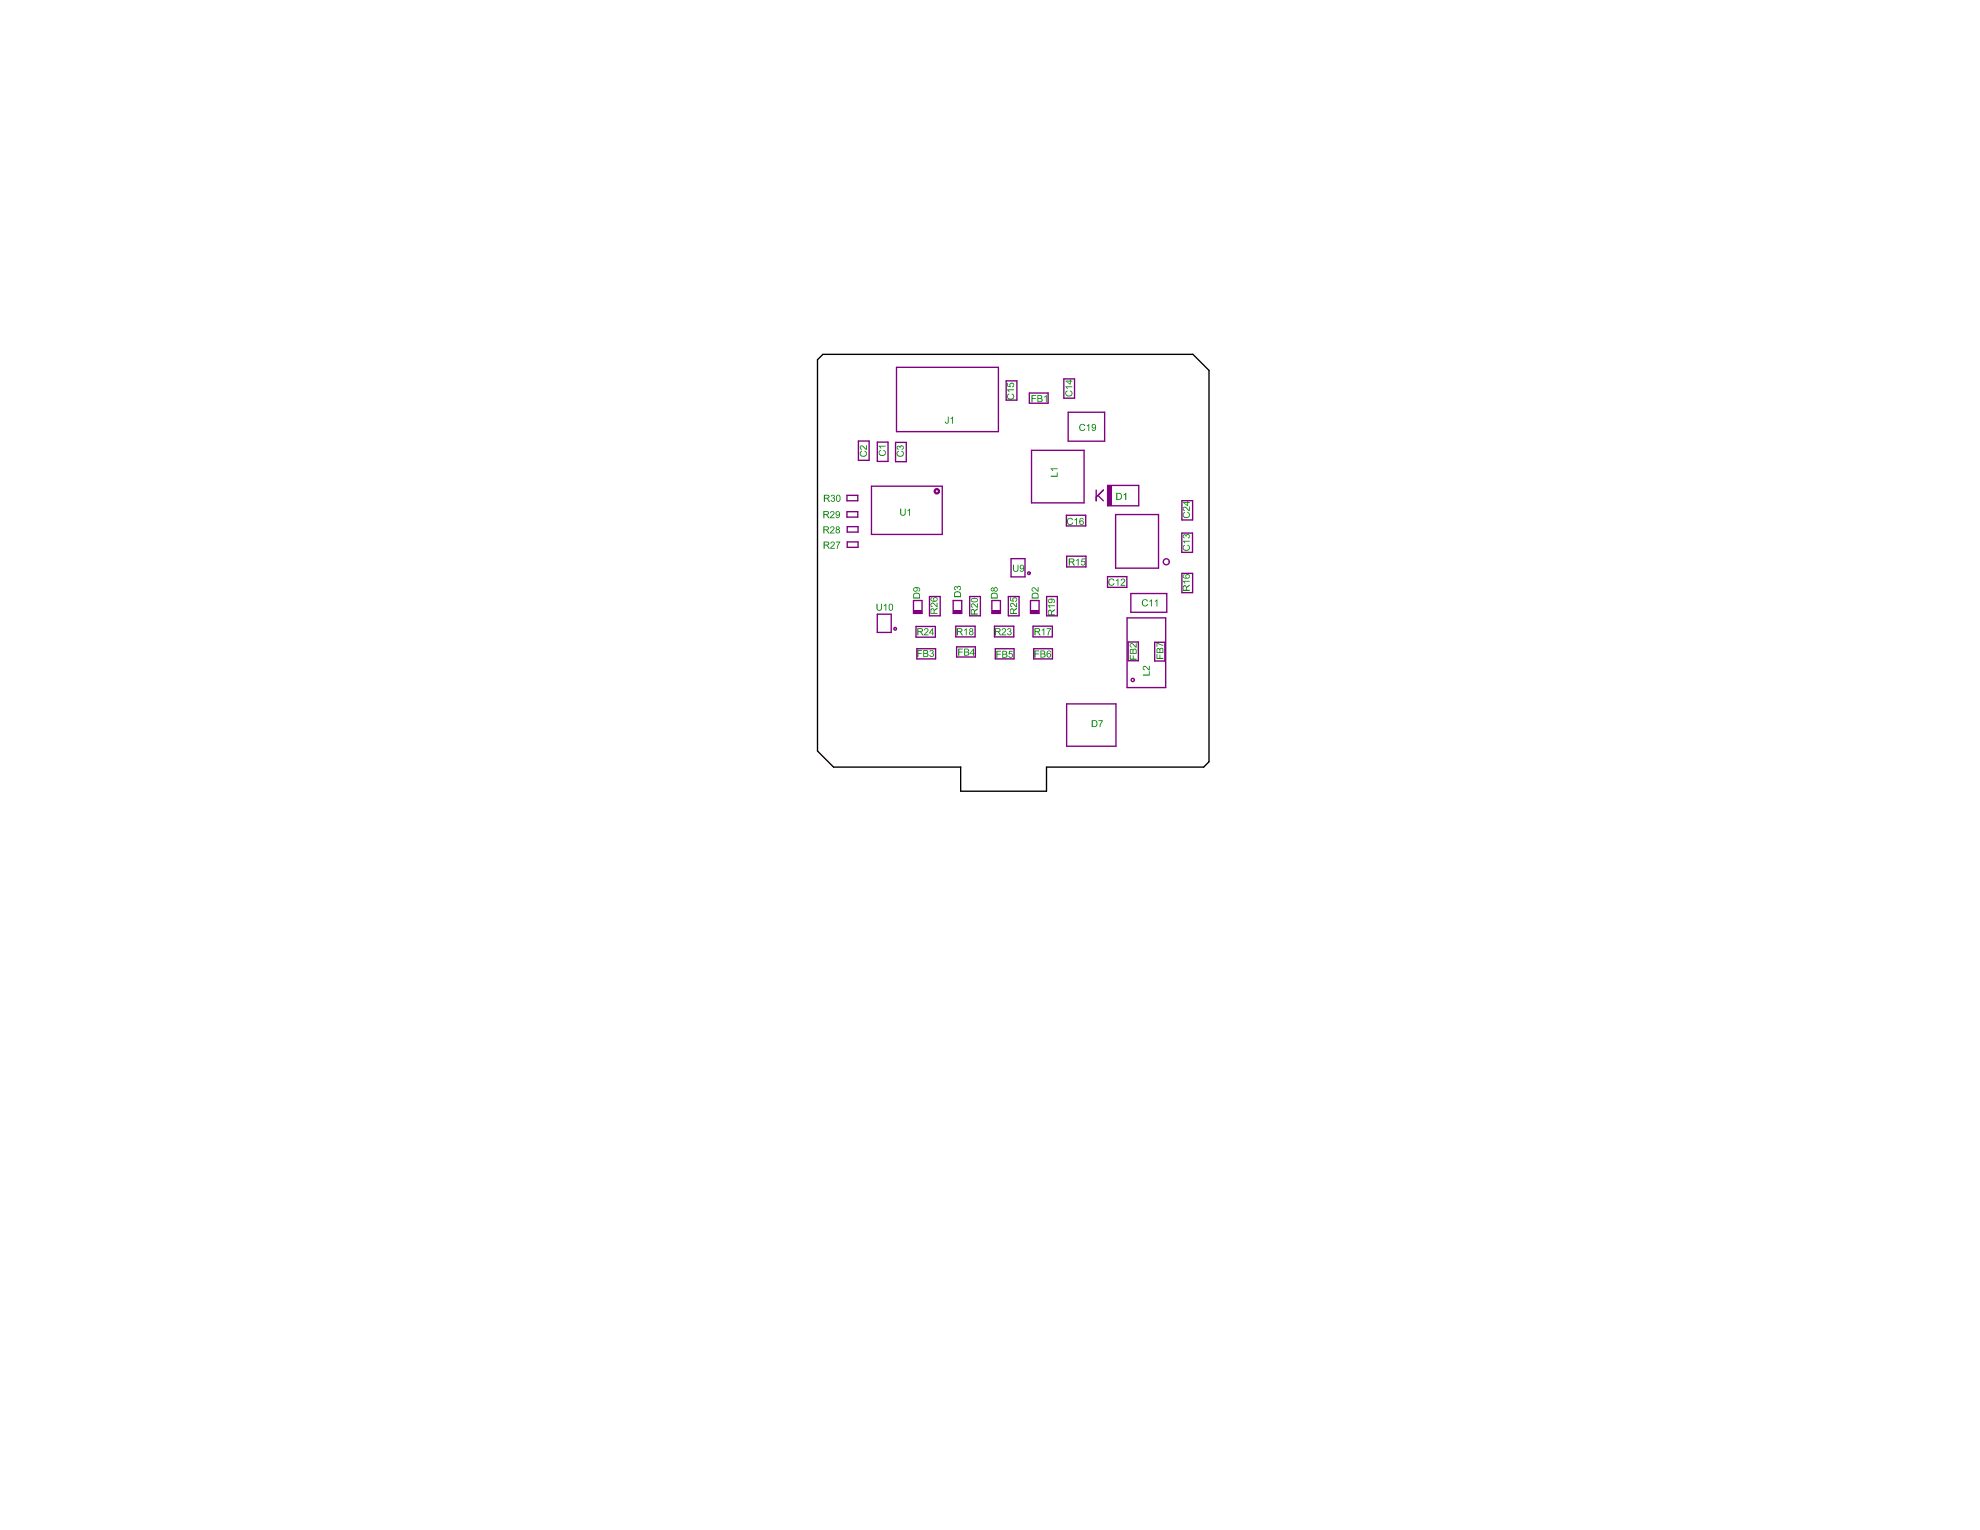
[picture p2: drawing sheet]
<svg xmlns="http://www.w3.org/2000/svg" width="279mm" height="216mm" viewBox="0 0 279 216" stroke-linecap="round" stroke-linejoin="round" font-family="sans-serif">
<path d="M115.4 50.8l.7-.8h52.2l2.3 2.3v55.2l-.8 .7h-22.1v3.5h-12.1v-3.5h-18l-2.2-2.2z" fill="none" stroke="#000" stroke-width=".19"/>
<g fill="#008000">
<path d="M166.9 82h1v.1h-.8l.2 .2h-.1z"/>
<path d="M167 72.4l.2-.2v.2a.35 .35 0 0 0 0 .5 .35 .35 0 0 0 .5 0 .28 .28 0 0 0 .1-.3 .28 .28 0 0 0-.3-.2l.1-.2a.46 .46 0 0 1 .3 .7 .46 .46 0 0 1-.7 .2 .46 .46 0 0 1-.2-.7z"/>
<path d="M166.9 71.6h.1a.57 .57 0 0 1 .8 .4v-.5h.1v.6l-.3-.1a.35 .35 0 0 0-.6-.3l.2 .4a.33 .33 0 0 1-.3-.5z"/>
<path d="M159.4 92.4h.1v.6h.4v-.5h.1v.5h.4v.1h-1z"/>
<path d="M159.4 90.9a.41 .41 0 0 1 .7 .2l.2 .1v-.4h.1v.6l-.4-.3a.31 .31 0 0 0-.2-.2 .31 .31 0 0 0-.3 .1v.2l.2 .1v.1a.31 .31 0 0 1-.3-.5z"/>
<path d="M147.9 85.4h1v.1h-.8l.1 .3h-.1z"/>
<path d="M145.6 83a.54 .54 0 0 1 .8 .3v-.5h.2v.7l-.4-.2a.35 .35 0 0 0-.5-.2l.2 .4a.33 .33 0 0 1-.3-.5z"/>
<path d="M142.1 55.7l.3-.2v.2a.35 .35 0 0 0 0 .5 .35 .35 0 0 0 .5-.1 .28 .28 0 0 0 .1-.3 .28 .28 0 0 0-.3-.2l.1-.1a.46 .46 0 0 1 .3 .6 .46 .46 0 0 1-.7 .3 .45 .45 0 0 1-.3-.7z"/>
<path d="M142.1 54.9h1v.2h-.8l.2 .2h-.1z"/>
<path d="M142.1 54h.1v.4l.3 .1a.32 .32 0 0 1 .2-.5 .32 .32 0 0 1 .4 .2 .32 .32 0 0 1-.3 .4v-.1a.21 .21 0 0 0 .2-.3 .21 .21 0 0 0-.4 0v.4l-.5-.1z"/>
<path d="M136.1 88.9l.3-.3v1h-.1v-.8l-.2 .2z"/>
<path d="M134.6 82.8l.3-.1 .2 .1a.31 .31 0 0 1 .5 0 .31 .31 0 0 1-.3 .5v-.1a.2 .2 0 0 0 .2-.2 .2 .2 0 0 0-.2-.2 .2 .2 0 0 0-.2 .3l-.1-.1a.15 .15 0 0 0-.1-.1 .15 .15 0 0 0-.2 .1 .15 .15 0 0 0 .2 .2v.1a.31 .31 0 0 1-.3-.5z"/>
<path d="M167 77l.1-.1 .1 .1a.35 .35 0 0 0-.1 .5 .35 .35 0 0 0 .5 .1v-.1a.27 .27 0 0 0 .2-.3 .27 .27 0 0 0-.3-.2l.1-.1a.44 .44 0 0 1 .3 .5 .44 .44 0 0 1-.5 .3 .45 .45 0 0 1-.5-.2 .45 .45 0 0 1 .1-.5z"/>
<path d="M166.9 76.3h1v.1h-.8l.2 .3h-.1z"/>
<path d="M166.9 75.5h.1a.21 .21 0 0 1 .2-.1 .21 .21 0 0 1 .2 .1 .32 .32 0 0 1 .5 0 .32 .32 0 0 1-.3 .5v-.1a.2 .2 0 0 0 .2-.3 .2 .2 0 0 0-.3-.1 .2 .2 0 0 0-.1 .2h-.1a.16 .16 0 0 0-.1-.2 .16 .16 0 0 0-.2 .2 .16 .16 0 0 0 .2 .2v.1l-.2-.1z"/>
<path d="M163.2 92.3h.1v.5h.3v-.4h.1v.4h.5v.2h-1z"/>
<path d="M163.2 90.6l.5 .3 .5 .1v.1h-.4l-.5-.3v.5h-.1z"/>
<path d="M150.4 55.2l.2-.1v.1a.37 .37 0 0 0 0 .6 .37 .37 0 0 0 .6-.1 .32 .32 0 0 0-.2-.5v-.1a.48 .48 0 0 1 .1 .8 .48 .48 0 0 1-.7-.3z"/>
<path d="M150.3 54.5h1v.1h-.8l.2 .3h-.2z"/>
<path d="M148.3 67.1h.8v-.4h.1v.6h-.9z"/>
<path d="M148.2 66.1h1v.1h-.7l.1 .2-.1 .1z"/>
<path d="M126.6 63.8l.2-.2v.1a.35 .35 0 0 0 0 .6 .35 .35 0 0 0 .5-.1 .28 .28 0 0 0 .1-.3 .28 .28 0 0 0-.2-.2v-.1a.46 .46 0 0 1 .3 .6 .46 .46 0 0 1-.6 .2 .45 .45 0 0 1-.3-.6z"/>
<path d="M126.6 63l.1-.1h.2l.1 .1a.31 .31 0 0 1 .5 0 .31 .31 0 0 1-.2 .5v-.1a.2 .2 0 0 0 .1-.3 .2 .2 0 0 0-.2-.1 .2 .2 0 0 0-.1 .2h-.2a.17 .17 0 0 0-.1-.2 .17 .17 0 0 0-.2 .2 .17 .17 0 0 0 .2 .2v.1a.31 .31 0 0 1-.2-.5z"/>
<path d="M161.2 84.7l.3-.1a.38 .38 0 0 1 .5 .2l-.1 .1a.33 .33 0 0 0-.5-.2 .33 .33 0 0 0-.1 .5 .29 .29 0 0 0 .2 .3 .29 .29 0 0 0 .4-.3h.1l-.1 .2a.5 .5 0 0 1-.7 0 .5 .5 0 0 1 0-.7z"/>
<path d="M162.2 84.8l.3-.2v1h-.1v-.8l-.1 .1z"/>
<path d="M163 84.8l.3-.2v1h-.1v-.8l-.2 .1z"/>
<path d="M152.4 59.9l.2-.1a.38 .38 0 0 1 .5 .2l-.1 .1a.33 .33 0 0 0-.4-.1 .33 .33 0 0 0-.2 .4 .29 .29 0 0 0 .3 .3 .29 .29 0 0 0 .3-.2h.2l-.1 .2a.5 .5 0 0 1-.7 0 .5 .5 0 0 1 0-.8z"/>
<path d="M153.4 60.1l.3-.3v1h-.1v-.8l-.2 .2z"/>
<path d="M127 71.8h.2v.6a.26 .26 0 0 0 .2 .3 .26 .26 0 0 0 .3-.3v-.6h.1v.6a.39 .39 0 0 1-.4 .4 .39 .39 0 0 1-.4-.4z"/>
<path d="M128.1 72l.3-.2v1h-.1v-.8l-.2 .1z"/>
<path d="M117.2 74.4a.33 .33 0 0 1 .5 0 .33 .33 0 0 1-.2 .5l-.2 .3h.5v.1h-.7l.2-.3a.39 .39 0 0 0 .3-.6h-.3v.2l-.2-.1z"/>
<path d="M117.2 72.2a.33 .33 0 0 1 .5 .1 .33 .33 0 0 1-.2 .5l-.2 .2h.5v.1h-.7l.2-.3a.39 .39 0 0 0 .3-.6h-.3v.2h-.2z"/>
<path d="M161.3 95.2h.8v-.5h.1v.6h-.9z"/>
<path d="M161.3 94h.1a.61 .61 0 0 1 .6 .4l.1 .1v-.5h.1v.6l-.2-.1-.1-.2a.34 .34 0 0 0-.5-.1v.2l.1 .1v.1a.39 .39 0 0 1-.2-.6z"/>
<path d="M151.9 79l.3-.2v1h-.1v-.8l-.2 .2z"/>
<path d="M152.7 78.8h.4v.1h-.4v.3a.32 .32 0 0 1 .5 .2 .32 .32 0 0 1-.3 .4 .32 .32 0 0 1-.4-.3h.2a.21 .21 0 0 0 .3 .1 .21 .21 0 0 0 0-.3 .21 .21 0 0 0-.3 0h-.2z"/>
<path d="M150.7 73.2l.1-.1h.4l.2 .2-.1 .1a.33 .33 0 0 0-.5-.2 .33 .33 0 0 0-.1 .5 .29 .29 0 0 0 .3 .3 .29 .29 0 0 0 .3-.3h.1v.2a.5 .5 0 0 1-.8 0 .5 .5 0 0 1 .1-.7z"/>
<path d="M151.6 73.3l.4-.2v1h-.1v-.8l-.2 .1z"/>
<path d="M140.6 91.8h.6v.2h-.5v.3h.5v.1h-.5v.4h-.1z"/>
<path d="M142.4 91.8h.5v.2h-.4v.2a.33 .33 0 0 1 .4 .2 .33 .33 0 0 1-.2 .4 .33 .33 0 0 1-.4-.2h.1a.21 .21 0 0 0 .4 0 .21 .21 0 0 0 0-.3 .21 .21 0 0 0-.4 .1l-.1-.1z"/>
<path d="M141.4 88.8a.33 .33 0 0 1 .5 0 .33 .33 0 0 1-.2 .5l-.2 .2h.5v.1h-.7l.2-.3a.39 .39 0 0 0 .3-.5h-.2l-.1 .2-.1-.1z"/>
<path d="M142.2 88.8a.27 .27 0 0 1 .4-.1 .27 .27 0 0 1 0 .4 .3 .3 0 0 1 0 .5 .3 .3 0 0 1-.5-.2l.1-.1a.2 .2 0 0 0 .3 .2 .2 .2 0 0 0 .1-.2 .2 .2 0 0 0-.2-.2 .17 .17 0 0 0 .2-.2 .17 .17 0 0 0-.2-.2 .17 .17 0 0 0-.2 .2h-.1z"/>
<path d="M142.6 85.2a.57 .57 0 0 1 .8 .3v-.4h.1v.6l-.4-.2a.25 .25 0 0 0-.2-.3 .25 .25 0 0 0-.3 .3l.2 .1v.1a.33 .33 0 0 1-.2-.5z"/>
<path d="M142.6 84.3h.1v.4l.2 .1a.32 .32 0 0 1 .2-.5 .32 .32 0 0 1 .4 .2 .32 .32 0 0 1-.3 .4v-.1a.21 .21 0 0 0 .2-.3 .21 .21 0 0 0-.4 0l.1 .4-.5-.1z"/>
<path d="M137.1 85.2a.54 .54 0 0 1 .7 .4l.1-.4h.1v.6l-.4-.3a.25 .25 0 0 0-.3-.2 .25 .25 0 0 0-.2 .2l.2 .2v.1a.34 .34 0 0 1-.2-.6z"/>
<path d="M129.4 91.7h.7v.1h-.5v.3h.5v.2h-.5v.4h-.2z"/>
<path d="M131.3 91.8a.27 .27 0 0 1 .4 0 .27 .27 0 0 1-.1 .4 .3 .3 0 0 1 0 .5 .3 .3 0 0 1-.4-.2l.1-.1a.2 .2 0 0 0 .2 .2 .2 .2 0 0 0 .2-.3 .2 .2 0 0 0-.3-.1v-.1a.16 .16 0 0 0 .2-.1 .16 .16 0 0 0-.1-.2 .16 .16 0 0 0-.2 .2h-.1z"/>
<path d="M131.4 85.1a.62 .62 0 0 1 .7 .4l.1-.5h.1v.7l-.4-.3a.28 .28 0 0 0-.2-.2 .28 .28 0 0 0-.3 .2l.2 .3a.34 .34 0 0 1-.2-.6z"/>
<path d="M123.7 85.2h.1v.6a.26 .26 0 0 0 .3 .3 .26 .26 0 0 0 .2-.3v-.6h.1v.6a.39 .39 0 0 1-.3 .4 .39 .39 0 0 1-.4-.4z"/>
<path d="M124.7 85.4l.4-.2v1h-.2v-.8l-.1 .1z"/>
<path d="M117.2 76.5a.33 .33 0 0 1 .6 .1 .33 .33 0 0 1-.2 .5l-.3 .2h.5v.1h-.7l.2-.3a.39 .39 0 0 0 .3-.6h-.2l-.1 .2h-.1z"/>
<path d="M117.9 76.4h.7l-.4 .8v.2h-.1v-.3l.3-.6h-.5z"/>
<path d="M117.3 69.9a.28 .28 0 0 1 .4 0 .28 .28 0 0 1 0 .4 .31 .31 0 0 1 0 .5 .31 .31 0 0 1-.5-.3h.1a.2 .2 0 0 0 .3 .2 .2 .2 0 0 0 .1-.3 .2 .2 0 0 0-.3-.1v-.1a.17 .17 0 0 0 .3-.1 .17 .17 0 0 0-.2-.2 .17 .17 0 0 0-.2 .2h-.1z"/>
<path d="M124 63.7l.3-.2v.1a.35 .35 0 0 0 0 .6 .35 .35 0 0 0 .5-.1 .28 .28 0 0 0 .1-.3 .28 .28 0 0 0-.3-.2l.1-.1a.46 .46 0 0 1 .3 .6 .46 .46 0 0 1-.7 .2 .45 .45 0 0 1-.3-.6z"/>
<path d="M124 62.9h1v.1h-.8l.2 .2-.1 .1z"/>
<path d="M121.4 63.7l.2-.1v.2a.28 .28 0 0 0-.1 .3 .28 .28 0 0 0 .2 .2 .33 .33 0 0 0 .5-.1 .33 .33 0 0 0-.2-.5v-.1h.1a.5 .5 0 0 1 .1 .8 .5 .5 0 0 1-.8-.1l-.1-.1z"/>
<path d="M121.4 62.9a.74 .74 0 0 1 .8 .4v-.5h.1v.7h-.1l-.3-.3a.3 .3 0 0 0-.5-.1v.2l.2 .1v.1a.37 .37 0 0 1-.2-.6z"/>
<path d="M155 101.6h.6l-.3 .7v.3h-.2l.1-.2 .3-.6h-.5z"/>
<path d="M156.5 81.8l.2-.1h.3l.2 .1-.1 .2a.33 .33 0 0 0-.4-.2 .33 .33 0 0 0-.2 .5 .29 .29 0 0 0 .3 .2 .29 .29 0 0 0 .3-.2h.2l-.1 .2a.5 .5 0 0 1-.7 0 .5 .5 0 0 1 0-.7z"/>
<path d="M157.5 81.9l.3-.2v1h-.1v-.9l-.2 .2z"/>
<path d="M158.2 81.7a.34 .34 0 0 1 .5 .1 .34 .34 0 0 1-.2 .5l-.2 .2h.5v.2h-.7l.2-.4a.46 .46 0 0 0 .3-.5h-.2l-.1 .2-.1-.1z"/>
<path d="M133.7 58.8h.2v.6a.28 .28 0 0 1-.3 .4 .28 .28 0 0 1-.3-.3h.1a.16 .16 0 0 0 .2 .2 .16 .16 0 0 0 .1-.2z"/>
<path d="M134.1 59l.4-.2v1h-.1v-.8l-.2 .1z"/>
<path d="M145.6 55.8h.6v.1h-.5v.3h.5v.1h-.5v.5h-.1z"/>
<path d="M147.4 56l.3-.2v1h-.1v-.9l-.2 .2z"/>
<path d="M146 91.8h.6v.1h-.5v.3h.5v.1h-.5v.5h-.1z"/>
<path d="M130.4 88.8a.33 .33 0 0 1 .6 0 .33 .33 0 0 1-.2 .5l-.2 .2h.4v.1h-.6l.1-.3a.39 .39 0 0 0 .3-.5h-.2l-.1 .2-.1-.1z"/>
<path d="M147 88.9l.4-.3v1h-.2v-.8l-.1 .2z"/>
<path d="M147.7 88.6h.6l-.3 .8v.2h-.2l.1-.3 .3-.5h-.5z"/>
<path d="M135.2 91.5h.7v.1h-.5v.4h.4v.1h-.4v.4h-.2z"/>
<path d="M142.9 79.7h.2v.6a.26 .26 0 0 0 .2 .3 .26 .26 0 0 0 .3-.3v-.6h.1v.6a.39 .39 0 0 1-.4 .4 .39 .39 0 0 1-.4-.4z"/>
<path d="M158.5 69.8l.4-.2v.9h-.1v-.8l-.2 .2z"/>
<path d="M166.9 82.7a.26 .26 0 0 1 .3-.1 .26 .26 0 0 1 .2 .2l.5-.3v.2l-.4 .3v.2h.4v.2h-1zM167 82.8v.4h.4l-.1-.4z"/>
<path d="M167 81.1l.2-.1v.2a.22 .22 0 0 0-.2 .3 .22 .22 0 0 0 .4 0h-.1a.33 .33 0 0 1 .2-.5 .33 .33 0 0 1 .4 .3 .33 .33 0 0 1-.4 .4h-.2a.35 .35 0 0 1-.3-.2 .35 .35 0 0 1 0-.4zM167.4 81.3a.22 .22 0 0 0 .4 0 .22 .22 0 0 0-.4 0z"/>
<path d="M166.9 70.9h.6v-.2h.2v.2h.2v.1h-.2v.4h-.2zM167.1 71l.4 .3v-.3z"/>
<path d="M159.4 91.7a.27 .27 0 0 1 .5 0 .26 .26 0 0 1 .3-.2 .26 .26 0 0 1 .2 .4v.4h-1zM159.5 91.8v.3h.3v-.3l-.1-.1zM160 91.7l-.1 .4h.4l-.1-.4z"/>
<path d="M147.9 86.2a.26 .26 0 0 1 .3-.2 .26 .26 0 0 1 .2 .3l.5-.3v.1l-.5 .3v.3h.5v.1h-1zM148.1 86.2l-.1 .5h.3v-.5z"/>
<path d="M147.9 84.7l.2-.2h.4a.31 .31 0 0 1 .4 .2 .31 .31 0 0 1-.3 .4v-.1a.23 .23 0 0 0 .1-.3 .23 .23 0 0 0-.3-.1 .31 .31 0 0 1 0 .4 .31 .31 0 0 1-.4 .1 .31 .31 0 0 1-.1-.4zM148 84.8a.21 .21 0 0 0 .4 0 .21 .21 0 0 0-.4 0z"/>
<path d="M145.6 83.8l.2-.1h.4a.4 .4 0 0 1 .4 .4v.4h-1zM145.7 83.9v.4h.7v-.2a.39 .39 0 0 0-.3-.4 .39 .39 0 0 0-.4 .2z"/>
<path d="M135 88.6h.4a.28 .28 0 0 1 .4 .3 .28 .28 0 0 1-.3 .3l.4 .4h-.2l-.3-.4h-.2v.4h-.2zM135.2 88.8v.3h.2a.18 .18 0 0 0 .3-.2 .16 .16 0 0 0-.2-.1z"/>
<path d="M136.8 88.8a.27 .27 0 0 1 .4-.1 .27 .27 0 0 1 0 .4 .3 .3 0 0 1 0 .5 .3 .3 0 0 1-.4-.1 .3 .3 0 0 1 .1-.4l-.1-.1zM136.9 88.9a.15 .15 0 0 0 .3 0 .15 .15 0 0 0-.3 0zM136.9 89.3a.2 .2 0 0 0 .4 0 .2 .2 0 0 0-.4 0z"/>
<path d="M134.7 83.6l.2-.1h.3a.4 .4 0 0 1 .4 .4v.4h-1zM134.7 83.7v.4h.8v-.2a.39 .39 0 0 0-.3-.3 .39 .39 0 0 0-.5 .1z"/>
<path d="M128.9 83.8l.2-.1h.3a.4 .4 0 0 1 .4 .4v.4h-.9zM129 83.9v.4h.7v-.2a.39 .39 0 0 0-.3-.4 .39 .39 0 0 0-.4 .2z"/>
<path d="M128.9 83l.2-.1 .3-.1a.34 .34 0 0 1 .4 .3 .34 .34 0 0 1-.2 .4v-.1a.2 .2 0 0 0 .2-.3 .2 .2 0 0 0-.3-.1h-.1a.32 .32 0 0 1 0 .4 .32 .32 0 0 1-.4 .1 .32 .32 0 0 1-.1-.5zM129 83.2a.21 .21 0 0 0 .4 0 .21 .21 0 0 0-.4 0z"/>
<path d="M163.3 91.5h.2l.2 .1a.26 .26 0 0 1 .3-.2 .26 .26 0 0 1 .2 .4v.3h-1zM163.3 91.6v.4h.3v-.4h-.1zM163.8 91.6l-.1 .4h.3v-.4z"/>
<path d="M150.4 53.7h.6v-.1h.1v.1h.2v.1h-.2v.5h-.1zM150.5 53.8l.5 .3v-.3z"/>
<path d="M154.1 59.9a.38 .38 0 0 1 .5 0 .38 .38 0 0 1 .1 .5v.1a.32 .32 0 0 1-.3 .3 .32 .32 0 0 1-.4-.2h.2a.22 .22 0 0 0 .3 .1 .22 .22 0 0 0 0-.4 .3 .3 0 0 1-.4 .1 .3 .3 0 0 1 0-.5zM154.1 60.1a.21 .21 0 0 0 .4 0 .21 .21 0 0 0-.4 0z"/>
<path d="M116.2 74.3h.4a.28 .28 0 0 1 .4 .2 .28 .28 0 0 1-.3 .3l.4 .5h-.2l-.3-.5h-.3v.5h-.1zM116.3 74.4v.3h.3a.16 .16 0 0 0 .2-.1 .16 .16 0 0 0-.2-.2z"/>
<path d="M117.9 74.4h.1a.27 .27 0 0 1 .4-.1 .27 .27 0 0 1 0 .4 .3 .3 0 0 1 0 .5 .3 .3 0 0 1-.5-.1 .3 .3 0 0 1 .2-.4h-.2zM118.1 74.5a.15 .15 0 0 0 .3 0 .15 .15 0 0 0-.3 0zM118 75a.2 .2 0 0 0 .4 0 .2 .2 0 0 0-.4 0z"/>
<path d="M116.2 72.1h.4a.28 .28 0 0 1 .4 .2 .28 .28 0 0 1-.3 .4l.4 .4h-.2l-.3-.4h-.3v.4h-.1zM116.3 72.2v.3h.3a.16 .16 0 0 0 .2-.1 .16 .16 0 0 0-.2-.2z"/>
<path d="M117.9 72.3a.37 .37 0 0 1 .5-.1 .37 .37 0 0 1 .1 .5 .32 .32 0 0 1-.2 .4 .32 .32 0 0 1-.4-.2h.1a.23 .23 0 0 0 .4 .1 .23 .23 0 0 0 0-.4 .3 .3 0 0 1-.4 .1 .3 .3 0 0 1-.1-.4zM118 72.4a.21 .21 0 0 0 .4 0 .21 .21 0 0 0-.4 0z"/>
<path d="M150.8 78.8h.4a.28 .28 0 0 1 .4 .2 .28 .28 0 0 1-.3 .3l.4 .5h-.2l-.3-.5h-.2v.5h-.2zM151 78.9v.3h.2a.16 .16 0 0 0 .3-.1 .16 .16 0 0 0-.2-.2z"/>
<path d="M152.4 73.2a.34 .34 0 0 1 .5 .1h-.1a.22 .22 0 0 0-.3-.1 .22 .22 0 0 0-.1 .3 .32 .32 0 0 1 .5 .2 .32 .32 0 0 1-.2 .4 .32 .32 0 0 1-.4-.4zM152.4 73.8a.25 .25 0 0 0 .5 0 .25 .25 0 0 0-.5 0z"/>
<path d="M141.4 91.8h.4a.25 .25 0 0 1 .3 .2 .25 .25 0 0 1-.1 .3 .29 .29 0 0 1 .2 .4 .29 .29 0 0 1-.4 .1h-.4zM141.6 92v.3h.2a.16 .16 0 0 0 .2-.2 .16 .16 0 0 0-.3-.1zM141.6 92.4v.3h.2a.18 .18 0 0 0 .2-.2 .18 .18 0 0 0-.2-.1z"/>
<path d="M140.4 88.6h.4a.28 .28 0 0 1 .4 .3 .28 .28 0 0 1-.3 .3l.4 .4h-.2l-.3-.4h-.2v.4h-.2zM140.6 88.8v.3h.2a.18 .18 0 0 0 .3-.2 .16 .16 0 0 0-.2-.1z"/>
<path d="M142.6 86a.25 .25 0 0 1 .3-.2 .25 .25 0 0 1 .2 .3l.4-.3v.1l-.4 .3v.3h.4v.2h-.9zM142.7 86l-.1 .5h.4l-.1-.5z"/>
<path d="M137 86.1a.26 .26 0 0 1 .3-.2 .26 .26 0 0 1 .2 .3l.5-.4v.2l-.4 .3v.3h.4v.1h-1zM137.1 86.1v.5h.3v-.5z"/>
<path d="M137 84.5l.4-.1a.39 .39 0 0 1 .4 0 .39 .39 0 0 1 .1 .4l-.1 .2h-.3a.34 .34 0 0 1-.4-.1 .34 .34 0 0 1-.1-.3zM137.1 84.6a.45 .45 0 0 0 .8 .2 .35 .35 0 0 0-.6-.3z"/>
<path d="M139.9 83.8l.2-.1h.3a.4 .4 0 0 1 .4 .4v.4h-1zM139.9 83.9v.4h.8v-.2a.39 .39 0 0 0-.3-.4 .39 .39 0 0 0-.5 .2z"/>
<path d="M139.9 83l.2-.1 .1 .1a.3 .3 0 0 1 .5-.1 .3 .3 0 0 1 .1 .4 .3 .3 0 0 1-.4 .2l-.2-.2a.26 .26 0 0 1-.4 .1 .26 .26 0 0 1 .1-.4zM139.9 83.2a.16 .16 0 0 0 .3 0 .16 .16 0 0 0-.3 0zM140.3 83.2a.2 .2 0 0 0 .4 0 .2 .2 0 0 0-.4 0z"/>
<path d="M130.3 91.7h.3a.25 .25 0 0 1 .3 .2 .25 .25 0 0 1-.1 .3 .29 .29 0 0 1 .2 .4 .29 .29 0 0 1-.4 .1h-.3zM130.4 91.8v.3h.2a.16 .16 0 0 0 .2-.1 .16 .16 0 0 0-.2-.2zM130.4 92.3v.3h.2a.18 .18 0 0 0 .3-.2 .18 .18 0 0 0-.3-.1z"/>
<path d="M131.3 86l.1-.1a.31 .31 0 0 1 .5 .2l.4-.4v.2l-.4 .3v.3h.4v.1h-1zM131.4 86v.5h.4l-.1-.5z"/>
<path d="M131.4 84.3h.2v.1a.2 .2 0 0 0-.2 .2 .2 .2 0 0 0 .3 .2h.1a.32 .32 0 0 1 0-.5 .32 .32 0 0 1 .5 .2 .32 .32 0 0 1-.3 .4h-.3a.37 .37 0 0 1-.3-.2 .37 .37 0 0 1 0-.4zM131.8 84.6a.21 .21 0 0 0 .4 0 .21 .21 0 0 0-.4 0z"/>
<path d="M125.5 85.2a.45 .45 0 0 1 .5 .2 .45 .45 0 0 1 0 .5 .34 .34 0 0 1-.5 .2 .34 .34 0 0 1-.1-.5zM125.6 85.3l-.1 .2a.31 .31 0 0 0 0 .4 .31 .31 0 0 0 .3 .1l.1-.3a.26 .26 0 0 0 0-.3 .26 .26 0 0 0-.3-.1z"/>
<path d="M116.2 76.4h.4a.28 .28 0 0 1 .4 .2 .28 .28 0 0 1-.3 .4l.4 .4h-.2l-.3-.4h-.2v.4h-.2zM116.4 76.5v.4h.2a.18 .18 0 0 0 .3-.2 .16 .16 0 0 0-.2-.2z"/>
<path d="M116.3 69.8h.4a.28 .28 0 0 1 .4 .2 .28 .28 0 0 1-.3 .4l.3 .4h-.2l-.3-.4h-.2v.4h-.1zM116.4 69.9v.3h.3a.16 .16 0 0 0 .2-.1 .16 .16 0 0 0-.2-.2z"/>
<path d="M118.1 69.9a.45 .45 0 0 1 .5 .1 .45 .45 0 0 1 0 .5 .34 .34 0 0 1-.5 .3 .34 .34 0 0 1-.1-.6zM118.2 69.9l-.1 .3a.31 .31 0 0 0 0 .3 .31 .31 0 0 0 .3 .2l.1-.4a.26 .26 0 0 0 0-.3 .26 .26 0 0 0-.3-.1z"/>
<path d="M154 101.6h.4a.48 .48 0 0 1 .5 .5 .48 .48 0 0 1-.5 .5h-.4zM154.2 101.8v.7h.2a.37 .37 0 0 0 .3-.4 .37 .37 0 0 0-.3-.3z"/>
<path d="M146.4 55.8h.3a.25 .25 0 0 1 .3 .1 .25 .25 0 0 1-.1 .3 .29 .29 0 0 1 .2 .4 .29 .29 0 0 1-.4 .2h-.3zM146.5 55.9v.3h.2a.16 .16 0 0 0 .2-.2 .16 .16 0 0 0-.2-.1zM146.5 56.3v.3h.2a.18 .18 0 0 0 .3-.1 .18 .18 0 0 0-.3-.2z"/>
<path d="M146.8 91.8h.4a.25 .25 0 0 1 .3 .1 .25 .25 0 0 1-.1 .4 .29 .29 0 0 1 .1 .3 .29 .29 0 0 1-.3 .2h-.4zM146.9 91.9v.3h.3a.16 .16 0 0 0 .2-.2 .16 .16 0 0 0-.3-.1zM146.9 92.3v.4h.3a.18 .18 0 0 0 .2-.2 .18 .18 0 0 0-.2-.2z"/>
<path d="M147.8 91.9a.29 .29 0 0 1 .3-.1 .29 .29 0 0 1 .2 .2h-.1a.23 .23 0 0 0-.3-.1 .23 .23 0 0 0-.1 .4 .3 .3 0 0 1 .5 0 .3 .3 0 0 1-.1 .4 .3 .3 0 0 1-.5-.1v-.4zM147.8 92.5a.21 .21 0 0 0 .4 0 .21 .21 0 0 0-.4 0z"/>
<path d="M129.4 88.6h.5a.28 .28 0 0 1 .3 .3 .28 .28 0 0 1-.3 .3l.4 .4h-.2l-.3-.4h-.2v.4h-.2zM129.6 88.8v.3h.3a.16 .16 0 0 0 .2-.2 .16 .16 0 0 0-.2-.1z"/>
<path d="M131.6 88.6h.1v.7h.1l-.1 .1v.2h-.1v-.2h-.5zM131.6 88.8l-.3 .5h.3z"/>
<path d="M146 88.6h.4a.28 .28 0 0 1 .4 .3 .28 .28 0 0 1-.3 .3l.4 .4h-.2l-.3-.4h-.3v.4h-.1zM146.1 88.8v.3h.3a.16 .16 0 0 0 .2-.2 .16 .16 0 0 0-.2-.1z"/>
<path d="M136.1 91.5h.3a.25 .25 0 0 1 .3 .2 .25 .25 0 0 1-.1 .3 .29 .29 0 0 1 .2 .4 .29 .29 0 0 1-.4 .1h-.3zM136.2 91.6v.4h.2a.16 .16 0 0 0 .2-.2 .16 .16 0 0 0-.2-.2zM136.2 92.1v.3h.2a.18 .18 0 0 0 .2-.2 .18 .18 0 0 0-.2-.1z"/>
<path d="M137.3 91.5h.1v.7h.2l-.2 .1v.2h-.1v-.2h-.4zM137.3 91.7l-.3 .5h.3z"/>
<path d="M144 79.8a.39 .39 0 0 1 .5 0 .39 .39 0 0 1 0 .5 .32 .32 0 0 1-.2 .4 .32 .32 0 0 1-.4-.2l.1-.1a.22 .22 0 0 0 .3 .1 .22 .22 0 0 0 .1-.3 .3 .3 0 0 1-.4 0 .3 .3 0 0 1 0-.4zM144 80a.21 .21 0 0 0 .4 0 .21 .21 0 0 0-.4 0z"/>
<path d="M157.5 69.6h.4a.5 .5 0 0 1 .4 .5 .5 .5 0 0 1-.4 .4h-.4zM157.7 69.7v.7h.2a.37 .37 0 0 0 .3-.4 .37 .37 0 0 0-.3-.3z"/>
</g>
<g fill="none" stroke="#800080" stroke-width=".19">
<path d="M126.5 51.8h14.4v9.1h-14.4zM142 53.7h1.5v2.8h-1.5zM145.3 55.5h2.6v1.4h-2.6zM150.1 53.5h1.5v2.7h-1.5zM150.7 58.2h5.2v4.1h-5.2zM119.5 72.2h1.5v.8h-1.5zM119.5 69.9h1.5v.8h-1.5zM119.6 76.5h1.5v.7h-1.6zM119.6 74.3h1.5v.8h-1.5zM121.1 62.2h1.5v2.8h-1.5zM123 68.6h10v6.8h-10zM123.8 62.4h1.5v2.7h-1.5z"/>
<path d="M126.4 62.4h1.5v2.7h-1.5zM142.7 78.8h1.9v2.6h-1.9zM145.6 63.5h7.4v7.5h-7.4zM150.5 72.7h2.7v1.5h-2.7zM150.5 78.5h2.7v1.5h-2.7zM156.3 68.5h4.4v2.9h-4.4zM157.4 72.6h6.1v7.6h-6.1zM166.8 75.2h1.5v2.7h-1.5zM166.8 70.6h1.5v2.8h-1.5zM123.8 86.7h2v2.5h-2zM128.9 84.7h1.2v1.9h-1.2zM129.3 88.4h2.7v1.5h-2.7z"/>
<path d="M129.4 91.5h2.6v1.5h-2.6zM131.2 84.2h1.5v2.7h-1.5zM134.5 84.7h1.2v1.9h-1.2zM134.9 88.4h2.7v1.5h-2.7zM135 91.3h2.6v1.4h-2.6zM136.8 84.2h1.5v2.7h-1.5zM140 84.7h1.2v1.9h-1.2zM140.3 88.4h2.8v1.5h-2.8zM140.4 91.5h2.7v1.5h-2.7zM142.3 84.2h1.5v2.7h-1.5zM145.4 84.7h1.2v1.9h-1.2zM145.8 88.4h2.7v1.5h-2.7z"/>
<path d="M145.9 91.5h2.6v1.5h-2.6zM147.7 84.2h1.5v2.7h-1.5zM150.5 99.3h7v6h-7zM156.3 81.4h2.7v1.5h-2.7zM159 87.2h5.5v9.8h-5.5zM159.2 90.6h1.4v2.6h-1.4zM159.6 83.8h5v2.6h-5zM162.9 90.6h1.5v2.7h-1.5zM166.8 80.9h1.5v2.7h-1.5z"/>
</g>
<g fill="#800080">
<path d="M156.3 68.5h.5v2.9h-.5z" fill-rule="evenodd"/>
<path d="M145.4 86h1.2v.6h-1.2z" fill-rule="evenodd"/>
<path d="M134.5 86h1.2v.6h-1.2z" fill-rule="evenodd"/>
<path d="M128.9 86h1.2v.6h-1.2z" fill-rule="evenodd"/>
<path d="M140 86h1.2v.6h-1.2z" fill-rule="evenodd"/>
</g>
<g fill="none" stroke="#800080" stroke-width=".19">
<path d="M154.7 69.2v1.5M154.9 69.9l.8 .8M155.7 69.2l-1 1"/>
<circle cx="164.6" cy="79.3" r=".43"/>
<circle cx="126.3" cy="88.7" r=".19"/>
<circle cx="145.2" cy="80.9" r=".19"/>
<circle cx="159.8" cy="96" r=".23"/>
</g>
<circle cx="132.2" cy="69.3" r=".31" fill="none" stroke="#800080" stroke-width=".31"/>
</svg>
